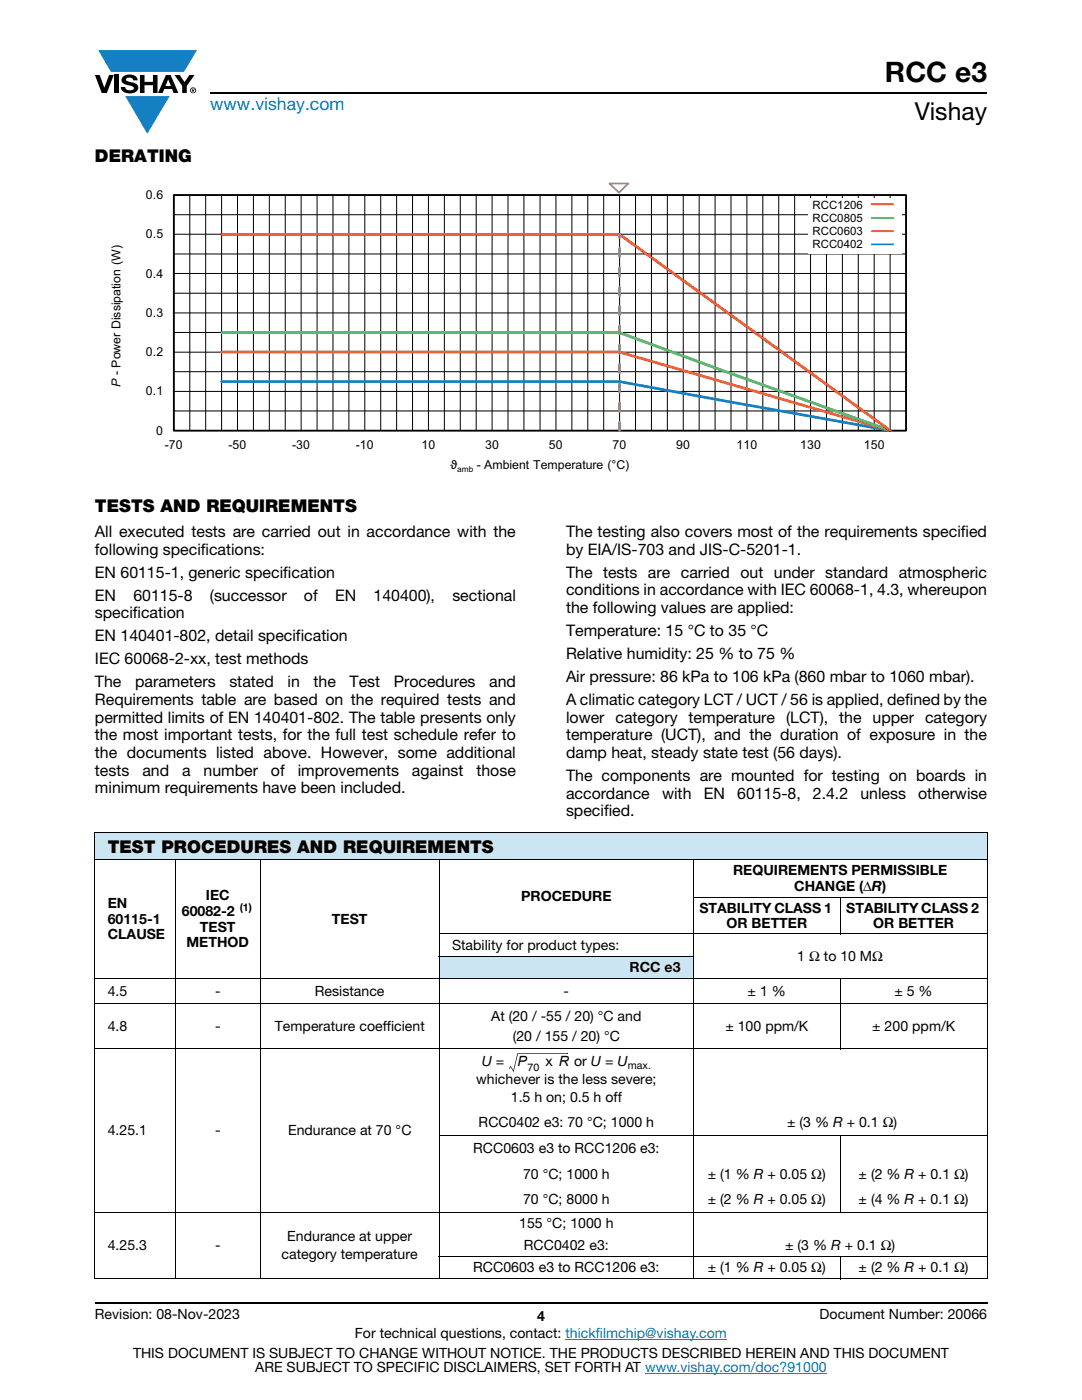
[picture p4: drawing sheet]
<svg xmlns="http://www.w3.org/2000/svg" width="216mm" height="279mm" viewBox="0 0 216 279" stroke-linecap="round" stroke-linejoin="round" font-family="sans-serif">
<defs><g id="words">
<text font-size="5.6" x="176.6" y="16.4">RCC e3</text>
<text font-size="4.9" x="182.5" y="24">Vishay</text>
<text font-size="3.5" fill="#007ec4" x="42" y="21.9">www.vishay.com</text>
<g font-size="3.5">
<text x="18.9" y="32.3">DERATING</text>
<text x="18.9" y="102.1">TESTS AND REQUIREMENTS</text>
<text x="21.5" y="170.2">TEST PROCEDURES AND REQUIREMENTS</text>
</g>
<g font-size="3.2">
<text x="18.9" y="107.2">All executed tests are carried out in accordance with the</text>
<text x="112.9" y="107.2">The testing also covers most of the requirements specified</text>
<text x="18.9" y="110.7">following specifications:</text>
<text x="112.9" y="110.7">by EIA/IS-703 and JIS-C-5201-1.</text>
<text x="18.9" y="115.3">EN 60115-1, generic specification</text>
<text x="18.9" y="119.9">EN</text>
<text x="26.6" y="119.9">60115-8</text>
<text x="41.9" y="119.9">(successor</text>
<text x="60.7" y="119.9">of</text>
<text x="66.9" y="119.9">EN</text>
<text x="74.5" y="119.9">140400),</text>
<text x="90.3" y="119.9">sectional</text>
<text x="112.9" y="115.3">The tests are carried out under standard atmospheric</text>
<text x="112.9" y="118.8">conditions in accordance with IEC 60068-1, 4.3, whereupon</text>
<text x="18.9" y="123.4">specification</text>
<text x="112.9" y="122.3">the following values are applied:</text>
<text x="18.9" y="128">EN 140401-802, detail specification</text>
<text x="112.9" y="126.9">Temperature: 15 °C to 35 °C</text>
<text x="112.9" y="131.5">Relative humidity: 25 % to 75 %</text>
<text x="18.9" y="132.6">IEC 60068-2-xx, test methods</text>
<text x="18.9" y="137.2">The</text>
<text x="26.9" y="137.2">parameters</text>
<text x="45.8" y="137.2">stated</text>
<text x="57.4" y="137.2">in</text>
<text x="62.6" y="137.2">the</text>
<text x="69.7" y="137.2">Test</text>
<text x="78.6" y="137.2">Procedures</text>
<text x="97.6" y="137.2">and</text>
<text x="112.9" y="136.1">Air pressure: 86 kPa to 106 kPa (860 mbar to 1060 mbar).</text>
<text x="18.9" y="140.7">Requirements table are based on the required tests and</text>
<text x="112.9" y="140.7">A climatic category LCT / UCT / 56 is applied, defined by the</text>
<text x="18.9" y="144.2">permitted limits of EN 140401-802. The table presents only</text>
<text x="18.9" y="147.7">the most important tests, for the full test schedule refer to</text>
<text x="112.9" y="147.7">temperature (UCT), and the duration of exposure in the</text>
<text x="112.9" y="144.2">lower category temperature (LCT), the upper category</text>
<text x="18.9" y="151.3">the documents listed above. However, some additional</text>
<text x="18.9" y="154.8">tests</text>
<text x="28.4" y="154.8">and</text>
<text x="36.3" y="154.8">a</text>
<text x="40.6" y="154.8">number</text>
<text x="54.1" y="154.8">of</text>
<text x="59.4" y="154.8">improvements</text>
<text x="82.2" y="154.8">against</text>
<text x="95.1" y="154.8">those</text>
<text x="112.9" y="151.3">damp heat, steady state test (56 days).</text>
<text x="112.9" y="155.9">The components are mounted for testing on boards in</text>
<text x="18.9" y="158.3">minimum requirements have been included.</text>
<text x="112.9" y="159.4">accordance</text>
<text x="132.1" y="159.4">with</text>
<text x="140.4" y="159.4">EN</text>
<text x="147.1" y="159.4">60115-8,</text>
<text x="162.2" y="159.4">2.4.2</text>
<text x="171.7" y="159.4">unless</text>
<text x="183.2" y="159.4">otherwise</text>
<text x="112.9" y="162.9">specified.</text>
</g>
<g font-size="2.8">
<text x="41.1" y="179.6">IEC</text>
<text x="104" y="179.9">PROCEDURE</text>
<text x="146.3" y="174.7">REQUIREMENTS PERMISSIBLE</text>
<text x="158.5" y="177.9">CHANGE (ΔR)</text>
<text x="21.5" y="181.1">EN</text>
<text x="21.5" y="184.3">60115-1</text>
<text x="36.3" y="182.7">60082-2</text>
<text x="39.9" y="185.9">TEST</text>
<text x="66.2" y="184.3">TEST</text>
<text x="139.6" y="182.3">STABILITY CLASS 1</text>
<text x="144.9" y="185.1">OR BETTER</text>
<text x="168.8" y="182.3">STABILITY CLASS 2</text>
<text x="174.2" y="185.1">OR BETTER</text>
<text x="21.5" y="187.5">CLAUSE</text>
<text x="37.2" y="189.1">METHOD</text>
<text x="90.2" y="189.5">Stability for product types:</text>
<text x="159.1" y="191.7">1 Ω to 10 MΩ</text>
<text x="125.6" y="193.9">RCC e3</text>
<text x="21.5" y="198.7">4.5</text>
<text x="42.9" y="198.7">-</text>
<text x="62.8" y="198.7">Resistance</text>
<text x="98" y="203.8">At (20 / -55 / 20) °C and</text>
<text x="112.5" y="198.7">-</text>
<text x="149.2" y="198.7">± 1 %</text>
<text x="178.5" y="198.7">± 5 %</text>
<text x="21.5" y="205.7">4.8</text>
<text x="42.9" y="205.7">-</text>
<text x="54.8" y="205.7">Temperature coefficient</text>
<text x="102.3" y="207.7">(20 / 155 / 20) °C</text>
<text x="144.7" y="205.7">± 100 ppm/K</text>
<text x="174" y="205.7">± 200 ppm/K</text>
<text x="96.1" y="212.8">U =</text>
<text x="103.3" y="212.8">P</text>
<text x="108.9" y="212.8">x R or U = U</text>
<text x="95" y="216.3">whichever is the less severe;</text>
<text x="101.9" y="219.9">1.5 h on; 0.5 h off</text>
<text x="21.5" y="226.6">4.25.1</text>
<text x="42.9" y="226.6">-</text>
<text x="57.5" y="226.6">Endurance at 70 °C</text>
<text x="95.5" y="225">RCC0402 e3: 70 °C; 1000 h</text>
<text x="157.1" y="225">± (3 % R + 0.1 Ω)</text>
<text x="94.4" y="230.1">RCC0603 e3 to RCC1206 e3:</text>
<text x="104.4" y="235.2">70 °C; 1000 h</text>
<text x="141.3" y="235.2">± (1 % R + 0.05 Ω)</text>
<text x="171.3" y="235.2">± (2 % R + 0.1 Ω)</text>
<text x="103.6" y="245.1">155 °C; 1000 h</text>
<text x="104.4" y="240.3">70 °C; 8000 h</text>
<text x="141.3" y="240.3">± (2 % R + 0.05 Ω)</text>
<text x="171.3" y="240.3">± (4 % R + 0.1 Ω)</text>
<text x="21.5" y="249.5">4.25.3</text>
<text x="42.9" y="249.5">-</text>
<text x="56.2" y="251.2">category temperature</text>
<text x="57.3" y="247.7">Endurance at upper</text>
<text x="104.5" y="249.5">RCC0402 e3:</text>
<text x="156.7" y="249.5">± (3 % R + 0.1 Ω)</text>
<text x="94.4" y="253.9">RCC0603 e3 to RCC1206 e3:</text>
<text x="141.2" y="253.9">± (1 % R + 0.05 Ω)</text>
<text x="171.3" y="253.9">± (2 % R + 0.1 Ω)</text>
<text x="18.9" y="263.3">Revision: 08-Nov-2023</text>
<text x="107.2" y="263.6">4</text>
<text x="163.6" y="263.3">Document Number: 20066</text>
<text x="70.8" y="267.1">For technical questions, contact: thickfilmchip@vishay.com</text>
<text x="26.5" y="271">THIS DOCUMENT IS SUBJECT TO CHANGE WITHOUT NOTICE. THE PRODUCTS DESCRIBED HEREIN AND THIS DOCUMENT</text>
<text x="50.9" y="273.8">ARE SUBJECT TO SPECIFIC DISCLAIMERS, SET FORTH AT www.vishay.com/doc?91000</text>
</g>
<g font-size="2.5">
<text x="29.1" y="39.7">0.6</text>
<text x="29.1" y="47.6">0.5</text>
<text x="29.1" y="55.4">0.4</text>
<text x="29.1" y="63.2">0.3</text>
<text x="29.1" y="71.1">0.2</text>
<text x="24" y="77.2" transform="rotate(-90 24 77.2)">P - Power Dissipation (W)</text>
<text x="29.1" y="78.9">0.1</text>
<text x="31.2" y="86.7">0</text>
<text x="32.9" y="89.7">-70</text>
<text x="45.6" y="89.7">-50</text>
<text x="58.3" y="89.7">-30</text>
<text x="71" y="89.7">-10</text>
<text x="84.1" y="89.7">10</text>
<text x="96.8" y="89.7">30</text>
<text x="109.5" y="89.7">50</text>
<text x="122.2" y="89.7">70</text>
<text x="135" y="89.7">90</text>
<text x="147" y="89.7">110</text>
<text x="159.7" y="89.7">130</text>
<text x="172.4" y="89.7">150</text>
<text x="89.9" y="93.6">ϑ</text>
<text x="95.1" y="93.6">- Ambient Temperature (°C)</text>
</g>
<g font-size="2.3">
<text x="162.1" y="41.7">RCC1206</text>
<text x="162.1" y="44.3">RCC0805</text>
<text x="162.1" y="46.9">RCC0603</text>
<text x="162.1" y="49.6">RCC0402</text>
</g>
<g font-size="2.1">
<text x="47.8" y="181.9">(1)</text>
<text x="105.3" y="213.7">70</text>
<text x="125.3" y="213.3">max.</text>
</g>
<text font-size="1.7" x="91.2" y="94.2">amb</text>
</g></defs>
<g fill="#147fc3">
<path d="M19.6 10h19.7l-2.6 4.3h-1.1h-13.5z"/>
<path d="M25 19.2h8.9l-4.5 7.5z"/>
</g>
<g fill="#000">
<path d="M18.9 15h1l.9 2.5 1-2.5h.9l-1.4 3.6h-1zM22.9 15h.9v3.6h-.9zM24.6 15.3a2.1 2.1 0 0 1 2.8 .3l.1 .4h-.9a.79 .79 0 0 0-.7-.5 .79 .79 0 0 0-.8 .4l.3 .3 1 .2a1.08 1.08 0 0 1 1.2 1 1.08 1.08 0 0 1-1.1 1.2 1.73 1.73 0 0 1-2.4-1.2h.9a.96 .96 0 0 0 .8 .6 .96 .96 0 0 0 .9-.4 1.31 1.31 0 0 0-1.2-.6 1.03 1.03 0 0 1-1.1-.6 1.03 1.03 0 0 1 .2-1.1zM27.9 15h.9v1.3h1.7v-1.3h.9v3.6h-.9v-1.6h-1.7v1.6h-.9zM34.8 15h1.1l.9 1.4 1-1.4h1l-1.5 2.2v1.4h-.9v-1.4z"/>
<path d="M33.6 15.9l.5 1.3h-1.1zM33.1 15l-1.6 3.6h1l.3-.8h1.5l.3 .8h1l-1.6-3.6z"/>
<path d="M38.4 17.8h.2v.2h-.2zM38.3 17.7v.7h.1v-.3l.4 .3-.2-.3 .2-.2-.1-.2z"/>
<path d="M38.1 18a.46 .46 0 0 1 .9 0 .46 .46 0 0 1-.9 0zM37.9 18a.6 .6 0 0 0 1.2 0 .6 .6 0 0 0-1.2 0z"/>
</g>
<path d="M42 18.6h155M18.9 260h178.1" fill="none" stroke="#000" stroke-width=".36"/>
<path d="M112.8 267.3h32.3M128.7 274h36.3" fill="none" stroke="#007ec4" stroke-width=".2"/>
<g fill="none" stroke="#000" stroke-width=".2">
<path d="M34.7 38.9h146.1v47h-146.1zM37.9 38.9v47M41 38.9v47M44.2 38.9v47M47.4 38.9v47M50.6 38.9v47M53.7 38.9v47M56.9 38.9v47M60.1 38.9v47M63.3 38.9v47M66.4 38.9v47M69.6 38.9v47"/>
<path d="M72.8 38.9v47M76 38.9v47M79.1 38.9v47M82.3 38.9v47M85.5 38.9v47M88.7 38.9v47M91.8 38.9v47M95 38.9v47M98.2 38.9v47M101.4 38.9v47M104.5 38.9v47M107.8 38.9v47"/>
<path d="M110.9 38.9v47M114.1 38.9v47M117.3 38.9v47M120.5 38.9v47M123.6 38.9v47M126.8 38.9v47M130 38.9v47M133.2 38.9v47M136.3 38.9v47M139.5 38.9v47M142.7 38.9v47M145.9 38.9v47"/>
<path d="M149 38.9v47M152.2 38.9v47M155.4 38.9v47M158.6 38.9v47M161.7 38.9v47M164.9 38.9v47M168.1 38.9v47M171.3 38.9v47M174.4 38.9v47M177.6 38.9v47M34.7 58.5h146.1M34.7 50.7h146.1"/>
<path d="M34.7 42.9h146.1M34.7 54.6h146.1M34.7 46.7h146.1M34.7 74.2h146.1M34.7 66.3h146.1M34.7 78.1h146.1M34.7 70.3h146.1M34.7 62.5h146.1M34.7 82h146.1"/>
</g>
<path d="M34.7 38.9h146.1v47h-146.1z" fill="none" stroke="#000" stroke-width=".35"/>
<path d="M44.2 76.2h79.4l54 9.7" fill="none" stroke="#147fc3" stroke-width=".55"/>
<path d="M44.2 70.3h79.4l54 15.6" fill="none" stroke="#f16b22" stroke-width=".55"/>
<path d="M44.2 66.4h79.4l19.1 7 34.9 12.5" fill="none" stroke="#48b74e" stroke-width=".55"/>
<path d="M44.2 46.8h79.4l54 39.1" fill="none" stroke="#ee1f23" stroke-width=".55"/>
<path d="M123.6 85.9v-39.1" fill="none" stroke="#b9519f" stroke-width=".55" stroke-dasharray="1.7 2.2"/>
<path d="M121.6 36.6h3.8l-1.9 1.8z" fill="#fff"/>
<path d="M121.6 36.6h3.8l-1.9 1.8z" fill="none" stroke="#b9519f" stroke-width=".35"/>
<path d="M161.2 39.6h18.7v11h-18.7z" fill="#fff"/>
<path d="M173.8 40.8h4.5" fill="none" stroke="#ee1f23" stroke-width=".35"/>
<path d="M173.8 43.5h4.5" fill="none" stroke="#48b74e" stroke-width=".35"/>
<path d="M173.8 46.1h4.5" fill="none" stroke="#f16b22" stroke-width=".35"/>
<path d="M173.8 48.8h4.5" fill="none" stroke="#147fc3" stroke-width=".35"/>
<g fill="#cce5f3">
<path d="M18.9 166.1h178.1v5.5h-178.1z"/>
<path d="M87.7 190.8h50.7v4.4h-50.7z"/>
</g>
<path d="M87.7 250.8h50.7v4.4h-50.7z" fill="#fff"/>
<g fill="none" stroke="#000" stroke-width=".2">
<path d="M18.9 166.1h178.1M18.9 171.6h178.1M18.9 166.2v88.9M35 171.5v83.8M51.9 171.5v83.8M87.7 171.5v83.8M138.3 179.2h58.7M138.4 171.5v83.7M167.7 179.1v7.4M197 166.2v75.7M18.9 195.2h178.1M87.6 186.4h109.4"/>
<path d="M87.6 190.8h50.9M167.7 195.1v14.3M18.9 200.3h178.1M18.9 209.3h178.1M103.2 210.3h10.1M87.6 226.6h109.4M167.7 226.5v15.6M18.9 242h178.1M18.9 255.2h68.7M87.6 250.8h80M87.7 255.2h79.9M167.7 250.7v4.6"/>
<path d="M167.7 250.8h29.3M167.7 255.2h29.3M197 242.1v8.6M197 250.8v4.3"/>
</g>
<path d="M101.6 213.3v.1zM101.8 212.8l.1 .1-.2 .4h-.1zM102.4 213.8h.1zM101.9 212.7l.6 1.1h-.1l-.6-.9zM102.4 213.8l.1 .1zM103.2 210.3h.2l-.9 3.5h-.1zM113.3 210.2v.1z" fill="#000"/>
<use href="#words"/>
</svg>
